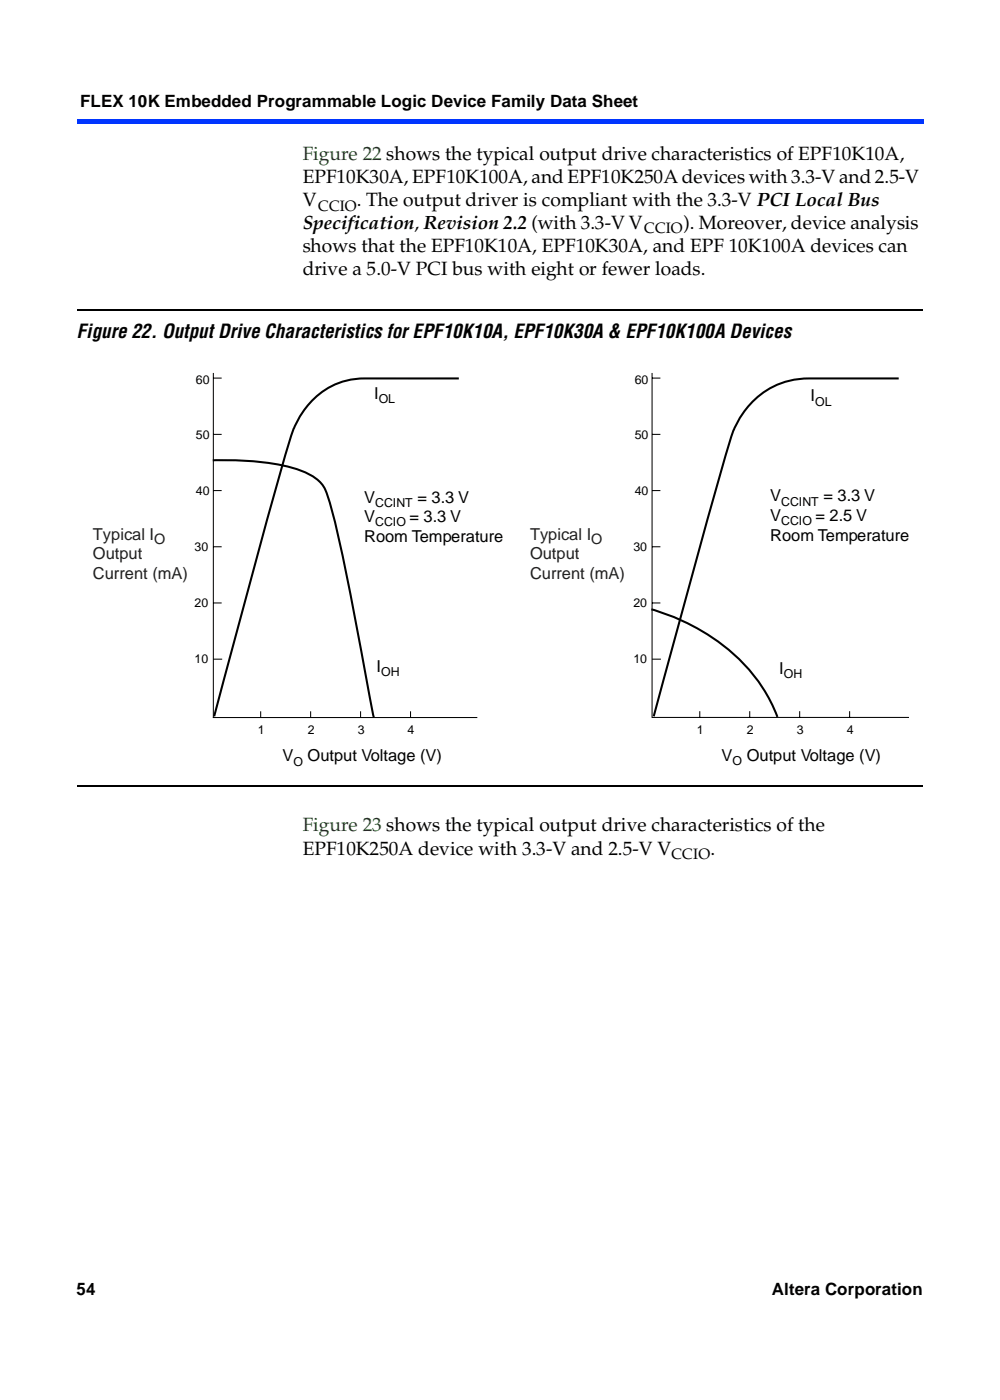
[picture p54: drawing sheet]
<svg xmlns="http://www.w3.org/2000/svg" width="165mm" height="231mm" viewBox="0 0 165 231" stroke-linecap="round" stroke-linejoin="round" font-family="sans-serif">
<defs><g id="words">
<g font-size="3.2" fill="#007e00">
<text x="50" y="26.4">Figure 22 shows the typical output drive characteristics of EPF10K10A,</text>
<text x="50" y="137.2">Figure 23 shows the typical output drive characteristics of the</text>
</g>
<g font-size="3.2">
<text x="50" y="30.2">EPF10K30A, EPF10K100A, and EPF10K250A devices with 3.3-V and 2.5-V</text>
<text x="50" y="34">V</text>
<text x="58.9" y="34">. The output driver is compliant with the 3.3-V PCI Local Bus</text>
<text x="50" y="41.6">shows that the EPF10K10A, EPF10K30A, and EPF 10K100A devices can</text>
<text x="50" y="37.8">Specification, Revision 2.2 (with 3.3-V V</text>
<text x="112.8" y="37.8">). Moreover, device analysis</text>
<text x="50" y="45.4">drive a 5.0-V PCI bus with eight or fewer loads.</text>
<text x="12.7" y="55.8">Figure 22. Output Drive Characteristics for EPF10K10A, EPF10K30A &amp; EPF10K100A Devices</text>
<text x="50" y="141.1">EPF10K250A device with 3.3-V and 2.5-V V</text>
<text x="117.3" y="141.1">.</text>
</g>
<g font-size="2.8">
<text x="13.2" y="17.7">FLEX 10K Embedded Programmable Logic Device Family Data Sheet</text>
<text x="12.7" y="213.7">54</text>
<text x="127.4" y="213.7">Altera Corporation</text>
</g>
<g font-size="2.7">
<text x="61.8" y="65.8">I</text>
<text x="133.8" y="66.3">I</text>
<text x="60.1" y="83">V</text>
<text x="68.9" y="83">= 3.3 V</text>
<text x="127.2" y="82.8">V</text>
<text x="135.9" y="82.8">= 3.3 V</text>
<text x="60.1" y="86.2">V</text>
<text x="60.1" y="89.5">Room Temperature</text>
<text x="67.6" y="86.2">= 3.3 V</text>
<text x="127.2" y="89.3">Room Temperature</text>
<text x="127.2" y="86">V</text>
<text x="134.6" y="86">= 2.5 V</text>
<text x="62.2" y="111">I</text>
<text x="128.7" y="111.3">I</text>
<text x="46.6" y="125.7">V</text>
<text x="50.8" y="125.7">Output Voltage (V)</text>
<text x="119.1" y="125.7">V</text>
<text x="123.3" y="125.7">Output Voltage (V)</text>
</g>
<g font-size="2.7" fill="#231f1f">
<text x="15.3" y="89.1">Typical I</text>
<text x="87.5" y="89.1">Typical I</text>
<text x="15.3" y="92.3">Output</text>
<text x="15.3" y="95.5">Current (mA)</text>
<text x="87.5" y="92.3">Output</text>
<text x="87.5" y="95.5">Current (mA)</text>
</g>
<g font-size="2.5">
<text x="52.5" y="34.8">CCIO</text>
<text x="106.4" y="38.6">CCIO</text>
<text x="110.8" y="141.8">CCIO</text>
</g>
<g font-size="2.4" fill="#231f1f">
<text x="25.5" y="89.8">O</text>
<text x="97.6" y="89.8">O</text>
</g>
<g font-size="2">
<text x="32.3" y="63.4">60</text>
<text x="104.8" y="63.4">60</text>
<text x="62.5" y="66.5">OL</text>
<text x="134.6" y="67">OL</text>
<text x="32.3" y="72.4">50</text>
<text x="104.8" y="72.4">50</text>
<text x="32.3" y="81.7">40</text>
<text x="61.9" y="83.7">CCINT</text>
<text x="104.8" y="81.7">40</text>
<text x="129" y="83.5">CCINT</text>
<text x="61.9" y="86.9">CCIO</text>
<text x="129" y="86.7">CCIO</text>
<text x="32.1" y="91">30</text>
<text x="104.6" y="91">30</text>
<text x="32.1" y="100.2">20</text>
<text x="104.6" y="100.2">20</text>
<text x="32.1" y="109.5">10</text>
<text x="62.9" y="111.6">OH</text>
<text x="104.6" y="109.5">10</text>
<text x="129.4" y="111.9">OH</text>
<text x="42.6" y="121.2">1</text>
<text x="50.8" y="121.2">2</text>
<text x="59.1" y="121.2">3</text>
<text x="67.3" y="121.2">4</text>
<text x="115.1" y="121.2">1</text>
<text x="123.3" y="121.2">2</text>
<text x="131.5" y="121.2">3</text>
<text x="139.8" y="121.2">4</text>
<text x="48.5" y="126.4">O</text>
<text x="120.9" y="126.4">O</text>
</g>
</g></defs>
<g fill="#0035ff">
<path d="M12.7 19.7h.3v.7h-.3z"/>
<path d="M13 19.7h139.5v.7h-139.5z"/>
</g>
<path d="M12.7 51.2h139.6M12.7 129.8h139.6" fill="none" stroke="#000" stroke-width=".19"/>
<path d="M13.3 60.5h138.4v66.9h-138.4z" fill="#fff"/>
<g fill="none" stroke="#000" stroke-width=".17">
<path d="M35.2 71.7h1.4M35.2 62.4h1.4M35.2 61.6v56.9M107.7 71.7h1.3M107.7 62.4h1.3M107.7 61.6v56.9M35.2 81h1.4M35.2 99.5h1.4M35.2 90.3h1.4M107.7 81h1.3M107.7 99.5h1.3M107.7 90.3h1.3"/>
<path d="M35.3 108.8h1.4M43 117.4v1.1M51.3 117.4v1.1M59.5 117.4v1.1M67.8 117.4v1.1M78.8 118.5h-43.6M107.7 108.8h1.4M115.5 117.4v1M123.8 117.4v1M132 117.4v1M140.3 117.4v1M150.1 118.4l-42.5 .1"/>
</g>
<path d="M35.1 76a50.8 50.8 0 0 1 12.7 1.1 10.5 10.5 0 0 1 5.2 2.7 14.8 14.8 0 0 1 2 5.3 725.3 725.3 0 0 1 6.6 32.9l.1 .5M75.8 62.5h-13.7a13.2 13.2 0 0 0-9.5 2.7 15.4 15.4 0 0 0-4.9 8.1l-4.3 15-8 30M148.4 62.5h-13a14.3 14.3 0 0 0-10 2.8 15.1 15.1 0 0 0-5.1 8l-4.2 14.9-8.2 30.1M107.5 100.6a34 34 0 0 1 17.2 11.3l1.4 1.9 1.2 2.2 1.1 2.4" fill="none" stroke="#000" stroke-width=".34"/>
<path d="M13.6 60.9h137.8v66.2h-137.8z" fill="none" stroke="#fff" stroke-width=".34"/>
<use href="#words"/>
</svg>
